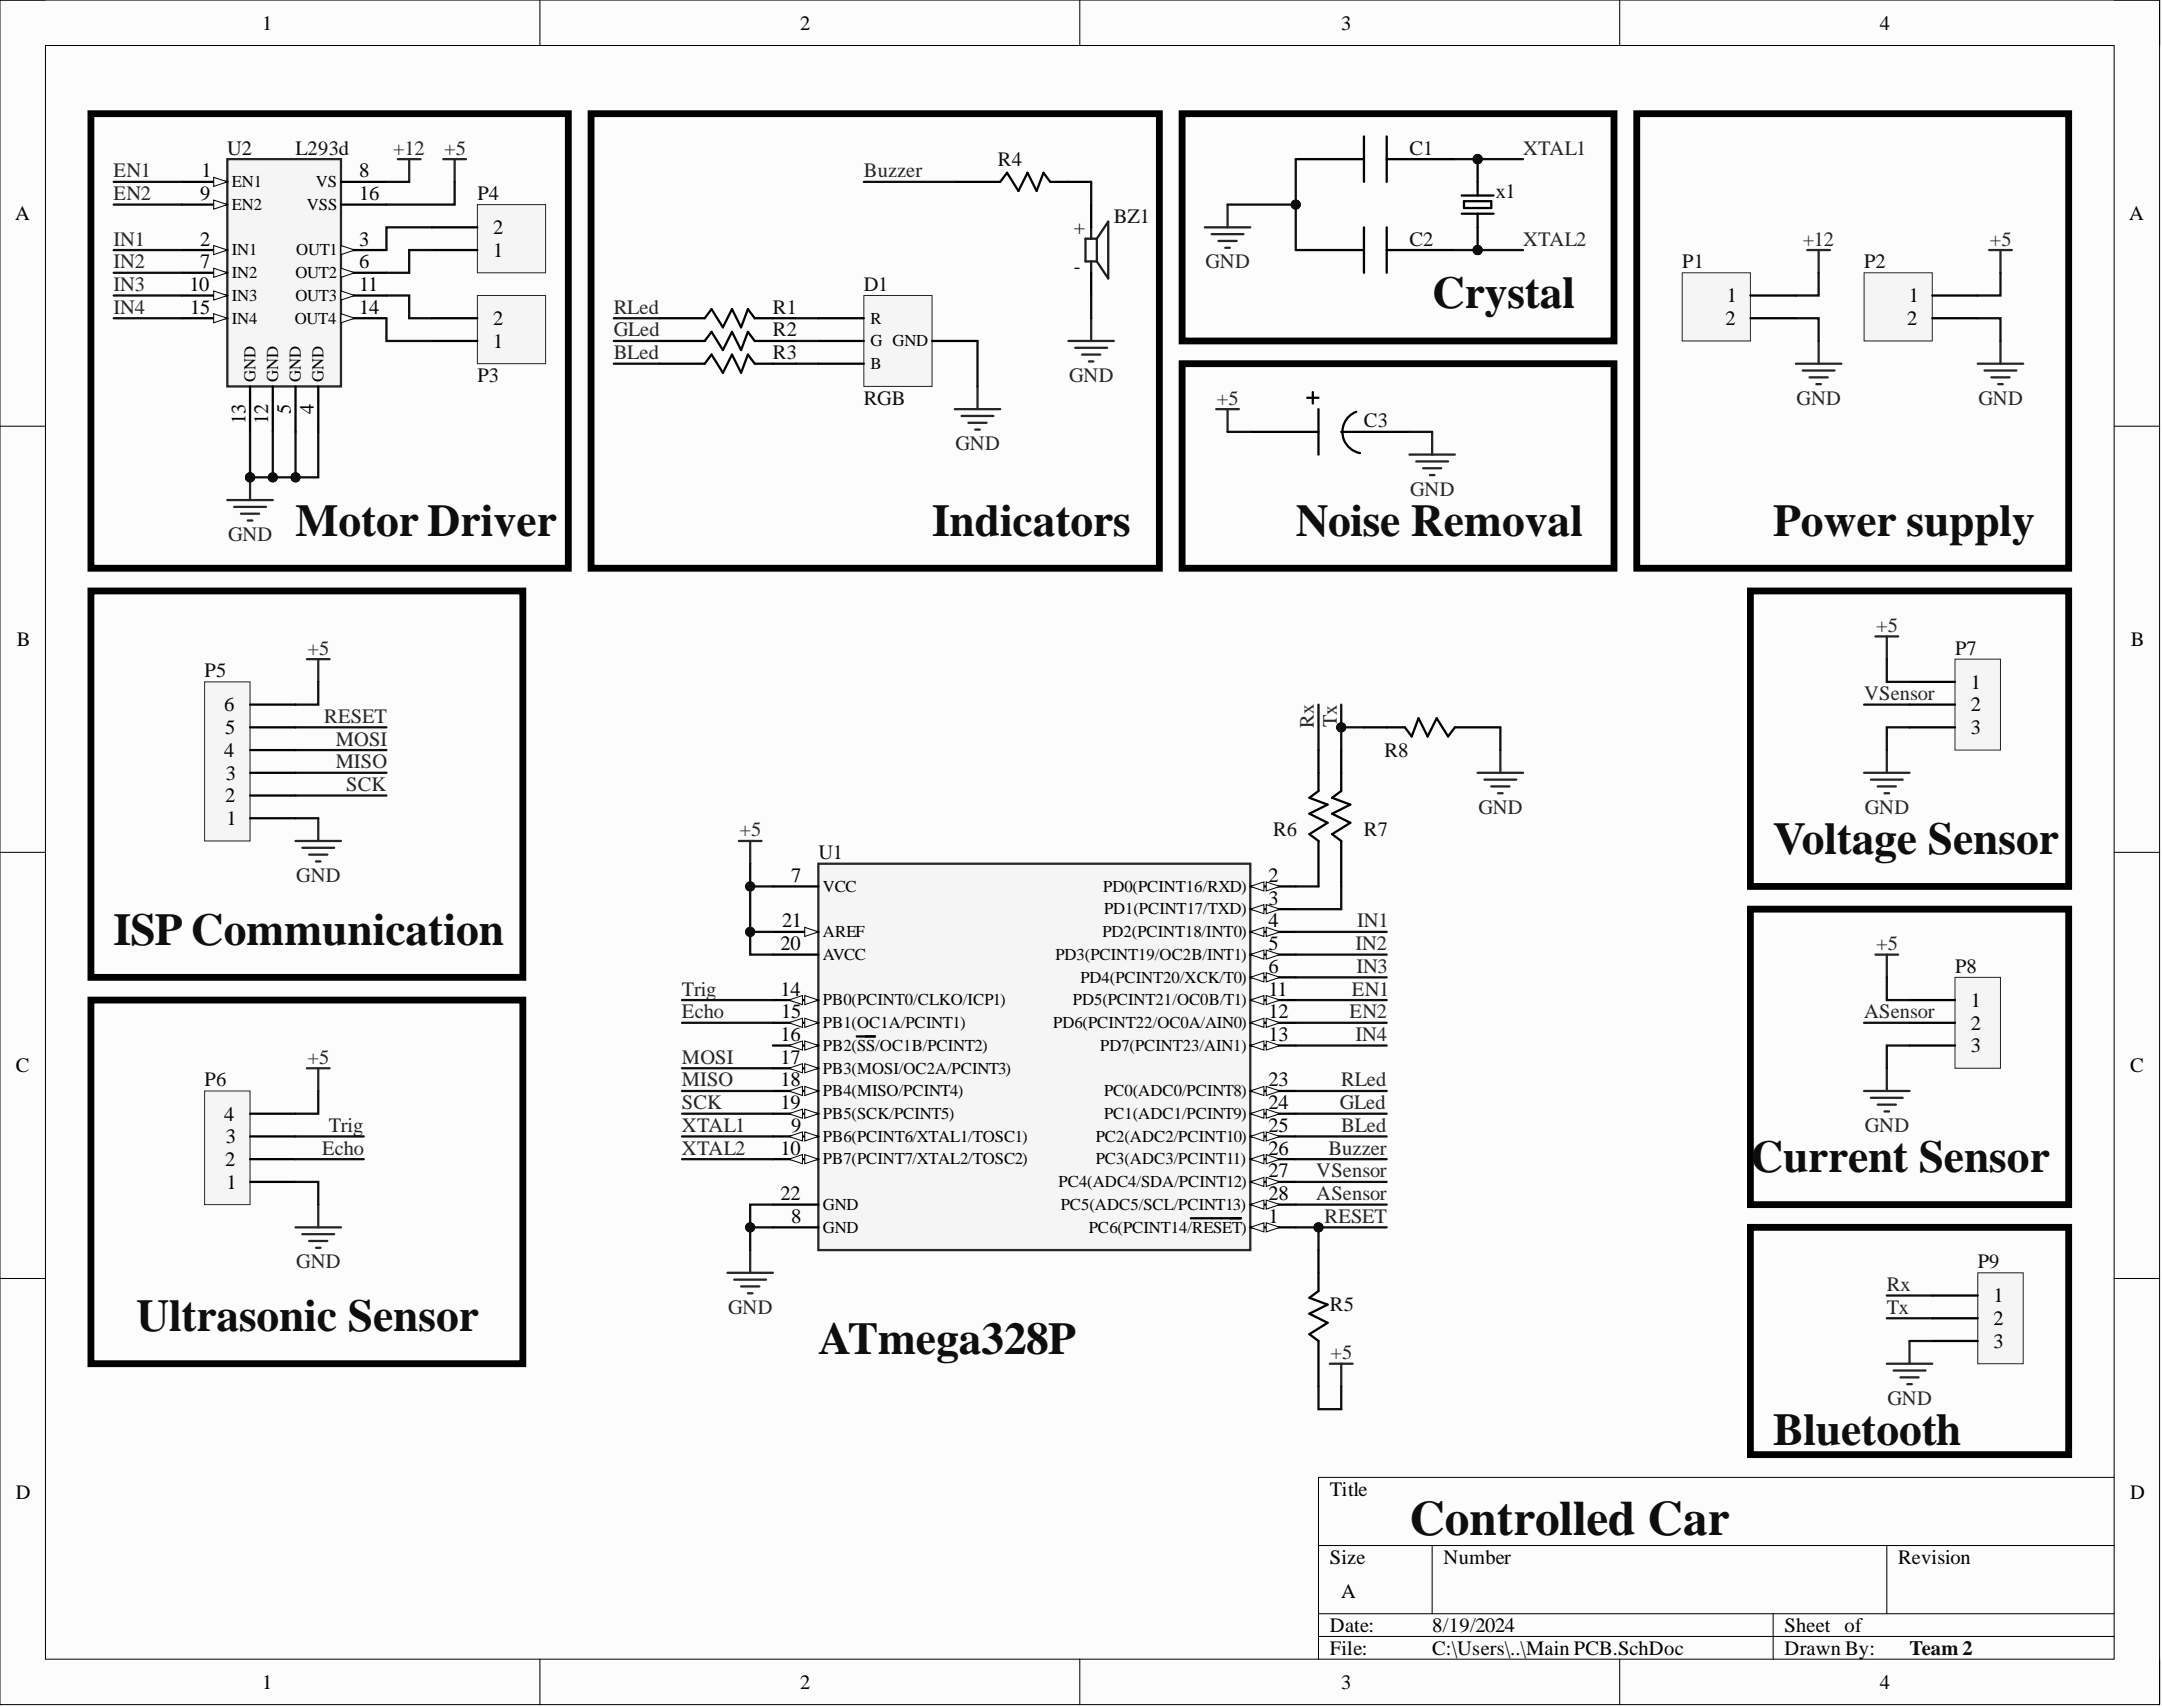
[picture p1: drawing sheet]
<svg xmlns="http://www.w3.org/2000/svg" width="241mm" height="190mm" viewBox="0 0 241 190" stroke-linecap="round" stroke-linejoin="round" font-family="sans-serif">
<defs><g id="words">
<text font-size="5.5" fill="#0e0e0e" x="157.3" y="171.3">Controlled Car</text>
<g font-size="5.1" fill="#0e0e0e">
<text x="159.8" y="34.4">Crystal</text>
<text x="33" y="59.8">Motor Driver</text>
<text x="104" y="59.8">Indicators</text>
<text x="144.6" y="59.8">Noise Removal</text>
<text x="197.9" y="59.8">Power supply</text>
<text x="197.9" y="95.3">Voltage Sensor</text>
<text x="12.7" y="105.4">ISP Communication</text>
<text x="195.4" y="130.8">Current Sensor</text>
<text x="15.2" y="148.6">Ultrasonic Sensor</text>
<text x="91.3" y="151.1">ATmega328P</text>
<text x="197.9" y="161.2">Bluetooth</text>
</g>
<g font-size="2.3">
<text x="29.3" y="3.3">1</text>
<text x="89.3" y="3.3">2</text>
<text x="149.7" y="3.3">3</text>
<text x="209.8" y="3.3">4</text>
<text x="22.3" y="22.3">9</text>
<text x="22.5" y="19.8">1</text>
<text x="40.1" y="19.8">8</text>
<text x="40.1" y="22.3">16</text>
<text x="1.7" y="24.5">A</text>
<text x="22.3" y="27.4">2</text>
<text x="22.3" y="29.9">7</text>
<text x="40.1" y="27.4">3</text>
<text x="40.1" y="29.9">6</text>
<text x="55.1" y="28.7">1</text>
<text x="55.1" y="26.1">2</text>
<text x="237.6" y="24.5">A</text>
<text x="21.1" y="32.5">10</text>
<text x="21.2" y="35">15</text>
<text x="40.1" y="32.5">11</text>
<text x="40.1" y="35">14</text>
<text x="192.7" y="33.7">1</text>
<text x="213" y="33.7">1</text>
<text x="55.1" y="38.8">1</text>
<text x="55.1" y="36.3">2</text>
<text x="192.6" y="36.3">2</text>
<text x="212.9" y="36.3">2</text>
<text x="27.4" y="47.3" transform="rotate(-90 27.4 47.3)">13</text>
<text x="29.9" y="47.4" transform="rotate(-90 29.9 47.4)">12</text>
<text x="32.5" y="46.2" transform="rotate(-90 32.5 46.2)">5</text>
<text x="35" y="46.3" transform="rotate(-90 35 46.3)">4</text>
<text x="1.9" y="72.1">B</text>
<text x="220" y="76.9">1</text>
<text x="237.8" y="72.1">B</text>
<text x="25" y="79.4">6</text>
<text x="25.1" y="81.9">5</text>
<text x="220" y="79.4">2</text>
<text x="220" y="81.9">3</text>
<text x="25" y="84.5">4</text>
<text x="25.1" y="89.5">2</text>
<text x="25.2" y="87">3</text>
<text x="25.3" y="92.1">1</text>
<text x="88.3" y="98.4">7</text>
<text x="141.6" y="98.4">2</text>
<text x="141.6" y="101">3</text>
<text x="87.1" y="106">20</text>
<text x="87.3" y="103.5">21</text>
<text x="141.6" y="103.5">4</text>
<text x="141.6" y="106">5</text>
<text x="87.1" y="111.1">14</text>
<text x="87.2" y="113.6">15</text>
<text x="141.6" y="108.6">6</text>
<text x="141.6" y="111.1">11</text>
<text x="141.6" y="113.6">12</text>
<text x="220" y="112.4">1</text>
<text x="1.8" y="119.6">C</text>
<text x="87.1" y="116.2">16</text>
<text x="87.1" y="118.7">17</text>
<text x="141.6" y="116.2">13</text>
<text x="220" y="114.9">2</text>
<text x="220" y="117.4">3</text>
<text x="237.7" y="119.6">C</text>
<text x="25" y="125.1">4</text>
<text x="87.1" y="121.2">18</text>
<text x="87.1" y="123.8">19</text>
<text x="141.6" y="121.2">23</text>
<text x="141.6" y="123.8">24</text>
<text x="25.1" y="130.1">2</text>
<text x="25.2" y="127.6">3</text>
<text x="87.1" y="128.9">10</text>
<text x="88.3" y="126.3">9</text>
<text x="141.6" y="126.3">25</text>
<text x="141.6" y="128.9">26</text>
<text x="141.6" y="131.4">27</text>
<text x="25.3" y="132.7">1</text>
<text x="87.1" y="133.9">22</text>
<text x="88.3" y="136.5">8</text>
<text x="141.6" y="136.5">1</text>
<text x="141.6" y="133.9">28</text>
<text x="222.5" y="145.3">1</text>
<text x="222.5" y="147.9">2</text>
<text x="222.5" y="150.4">3</text>
<text x="1.8" y="167.2">D</text>
<text x="148.4" y="166.9">Title</text>
<text x="237.7" y="167.2">D</text>
<text x="148.4" y="174.5">Size</text>
<text x="149.7" y="178.3">A</text>
<text x="161.1" y="174.5">Number</text>
<text x="211.9" y="174.5">Revision</text>
<text x="148.4" y="182.1">Date:</text>
<text x="148.4" y="184.7">File:</text>
<text x="159.8" y="182.1">8/19/2024</text>
<text x="159.8" y="184.7">C:\Users\..\Main PCB.SchDoc</text>
<text x="199.2" y="182.1">Sheet of</text>
<text x="199.2" y="184.7">Drawn By:</text>
<text x="29.3" y="188.5">1</text>
<text x="89.3" y="188.5">2</text>
<text x="149.7" y="188.5">3</text>
<text x="209.8" y="188.5">4</text>
</g>
<g font-size="2.3" fill="#0e0e0e">
<text x="25.4" y="17.3">U2</text>
<text x="33" y="17.3">L293d</text>
<text x="157.3" y="17.3">C1</text>
<text x="53.3" y="22.3">P4</text>
<text x="111.4" y="18.5">R4</text>
<text x="166.9" y="22.1">x1</text>
<text x="119.8" y="26.1">+</text>
<text x="124.3" y="24.9">BZ1</text>
<text x="157.3" y="27.4">C2</text>
<text x="187.8" y="29.9">P1</text>
<text x="208" y="29.9">P2</text>
<text x="86.3" y="35">R1</text>
<text x="96.4" y="32.5">D1</text>
<text x="119.8" y="30.4">-</text>
<text x="86.3" y="37.5">R2</text>
<text x="86.3" y="40.1">R3</text>
<text x="53.3" y="42.6">P3</text>
<text x="96.4" y="45.2">RGB</text>
<text x="152.2" y="47.7">C3</text>
<text x="22.8" y="75.6">P5</text>
<text x="218.2" y="73.1">P7</text>
<text x="154.5" y="84.5">R8</text>
<text x="91.3" y="95.9">U1</text>
<text x="142.1" y="93.3">R6</text>
<text x="152.2" y="93.3">R7</text>
<text x="218.2" y="108.6">P8</text>
<text x="22.8" y="121.2">P6</text>
<text x="220.7" y="141.5">P9</text>
<text x="148.4" y="146.4">R5</text>
<text x="213.1" y="184.7">Team 2</text>
</g>
<g font-size="2.3" fill="#262626">
<text x="43.9" y="17.3">+12</text>
<text x="49.6" y="17.3">+5</text>
<text x="170" y="17.3">XTAL1</text>
<text x="12.7" y="19.8">EN1</text>
<text x="12.7" y="22.3">EN2</text>
<text x="96.4" y="19.8">Buzzer</text>
<text x="12.7" y="27.4">IN1</text>
<text x="12.7" y="29.9">IN2</text>
<text x="134.6" y="29.9">GND</text>
<text x="170" y="27.4">XTAL2</text>
<text x="201.2" y="27.4">+12</text>
<text x="222.1" y="27.4">+5</text>
<text x="12.7" y="32.5">IN3</text>
<text x="12.7" y="35">IN4</text>
<text x="68.5" y="35">RLed</text>
<text x="68.5" y="37.5">GLed</text>
<text x="68.5" y="40.1">BLed</text>
<text x="119.3" y="42.6">GND</text>
<text x="135.8" y="45.2">+5</text>
<text x="200.5" y="45.2">GND</text>
<text x="220.8" y="45.2">GND</text>
<text x="106.6" y="50.2">GND</text>
<text x="157.4" y="55.3">GND</text>
<text x="25.5" y="60.4">GND</text>
<text x="209.4" y="70.5">+5</text>
<text x="34.3" y="73.1">+5</text>
<text x="36.2" y="80.7">RESET</text>
<text x="37.5" y="83.2">MOSI</text>
<text x="146.6" y="81.3" transform="rotate(-90 146.6 81.3)">Rx</text>
<text x="149.2" y="81.2" transform="rotate(-90 149.2 81.2)">Tx</text>
<text x="208" y="78.1">VSensor</text>
<text x="37.5" y="85.7">MISO</text>
<text x="38.6" y="88.3">SCK</text>
<text x="82.5" y="93.3">+5</text>
<text x="165" y="90.8">GND</text>
<text x="208.1" y="90.8">GND</text>
<text x="33.1" y="98.4">GND</text>
<text x="151.3" y="106">IN2</text>
<text x="151.5" y="103.5">IN1</text>
<text x="209.4" y="106">+5</text>
<text x="76.1" y="111.1">Trig</text>
<text x="76.1" y="113.6">Echo</text>
<text x="150.6" y="113.6">EN2</text>
<text x="150.9" y="111.1">EN1</text>
<text x="151.4" y="108.6">IN3</text>
<text x="208" y="113.6">ASensor</text>
<text x="34.3" y="118.7">+5</text>
<text x="76.1" y="118.7">MOSI</text>
<text x="151.3" y="116.2">IN4</text>
<text x="76.1" y="121.2">MISO</text>
<text x="76.1" y="123.8">SCK</text>
<text x="149.5" y="123.8">GLed</text>
<text x="149.7" y="121.2">RLed</text>
<text x="35.9" y="128.9">Echo</text>
<text x="36.7" y="126.3">Trig</text>
<text x="76.1" y="126.3">XTAL1</text>
<text x="76.1" y="128.9">XTAL2</text>
<text x="146.9" y="131.4">VSensor</text>
<text x="148.3" y="128.9">Buzzer</text>
<text x="149.7" y="126.3">BLed</text>
<text x="208.1" y="126.3">GND</text>
<text x="146.9" y="133.9">ASensor</text>
<text x="147.8" y="136.5">RESET</text>
<text x="33.1" y="141.5">GND</text>
<text x="81.3" y="146.6">GND</text>
<text x="210.6" y="144.1">Rx</text>
<text x="210.6" y="146.6">Tx</text>
<text x="148.5" y="151.7">+5</text>
<text x="210.7" y="156.8">GND</text>
</g>
<g font-size="1.9">
<text x="25.9" y="20.9">EN1</text>
<text x="25.9" y="23.4">EN2</text>
<text x="34.3" y="23.4">VSS</text>
<text x="35.3" y="20.9">VS</text>
<text x="25.9" y="28.5">IN1</text>
<text x="33.1" y="28.5">OUT1</text>
<text x="25.9" y="31">IN2</text>
<text x="25.9" y="33.6">IN3</text>
<text x="33" y="31">OUT2</text>
<text x="33" y="33.6">OUT3</text>
<text x="25.9" y="36.1">IN4</text>
<text x="32.9" y="36.1">OUT4</text>
<text x="97.2" y="36.1">R</text>
<text x="97.2" y="38.6">G GND</text>
<text x="97.2" y="41.2">B</text>
<text x="28.5" y="42.6" transform="rotate(-90 28.5 42.6)">GND</text>
<text x="31" y="42.6" transform="rotate(-90 31 42.6)">GND</text>
<text x="33.6" y="42.6" transform="rotate(-90 33.6 42.6)">GND</text>
<text x="36.1" y="42.6" transform="rotate(-90 36.1 42.6)">GND</text>
<text x="91.8" y="99.5">VCC</text>
<text x="123.1" y="99.5">PD0(PCINT16/RXD)</text>
<text x="91.8" y="104.6">AREF</text>
<text x="91.8" y="107.1">AVCC</text>
<text x="117.8" y="107.1">PD3(PCINT19/OC2B/INT1)</text>
<text x="123.1" y="104.6">PD2(PCINT18/INT0)</text>
<text x="123.2" y="102.1">PD1(PCINT17/TXD)</text>
<text x="91.8" y="112.2">PB0(PCINT0/CLKO/ICP1)</text>
<text x="119.8" y="112.2">PD5(PCINT21/OC0B/T1)</text>
<text x="120.6" y="109.7">PD4(PCINT20/XCK/T0)</text>
<text x="91.8" y="114.7">PB1(OC1A/PCINT1)</text>
<text x="91.8" y="117.3">PB2(SS/OC1B/PCINT2)</text>
<text x="91.8" y="119.8">PB3(MOSI/OC2A/PCINT3)</text>
<text x="117.6" y="114.7">PD6(PCINT22/OC0A/AIN0)</text>
<text x="122.8" y="117.3">PD7(PCINT23/AIN1)</text>
<text x="91.8" y="122.3">PB4(MISO/PCINT4)</text>
<text x="91.8" y="124.9">PB5(SCK/PCINT5)</text>
<text x="123.2" y="122.3">PC0(ADC0/PCINT8)</text>
<text x="123.2" y="124.9">PC1(ADC1/PCINT9)</text>
<text x="91.8" y="127.4">PB6(PCINT6/XTAL1/TOSC1)</text>
<text x="91.8" y="130">PB7(PCINT7/XTAL2/TOSC2)</text>
<text x="122.3" y="127.4">PC2(ADC2/PCINT10)</text>
<text x="122.3" y="130">PC3(ADC3/PCINT11)</text>
<text x="91.8" y="137.6">GND</text>
<text x="91.8" y="135">GND</text>
<text x="118.1" y="132.5">PC4(ADC4/SDA/PCINT12)</text>
<text x="118.4" y="135">PC5(ADC5/SCL/PCINT13)</text>
<text x="121.5" y="137.6">PC6(PCINT14/RESET)</text>
</g>
</g></defs>
<path d="M0 0h241v190.2h-241z" fill-rule="evenodd" fill="#fcfcfc"/>
<path d="M0 0h241v190.2h-241z" fill="none" stroke="#000" stroke-width=".11"/>
<path d="M5.1 5.1h230.9v180.1h-230.9z" fill-rule="evenodd" fill="#fcfcfc"/>
<g fill="none" stroke="#000" stroke-width=".11">
<path d="M0 0h5.1M5.1 5.1h230.9v180.1h-230.9zM60.3 0v5.1M120.5 0v5.1M180.8 0v5.1M236 0h5v5.1M0 47.6h5.1M236 47.6h5M0 95.1h5.1M236 95.1h5M0 142.7h5.1M236 142.7h5"/>
<path d="M147.2 172.5h88.8M159.8 172.5v7.6M210.6 172.5v7.6M236 164.9h-88.8v20.3M60.3 185.2v5M120.5 185.2v5M147.2 180.1h88.8M147.2 182.6h88.8M180.8 185.2v5M197.9 180.1v5.1M241 185.2v5"/>
</g>
<path d="M25.4 17.8h12.7v25.3h-12.7z" fill-rule="evenodd" fill="#f5f5f5"/>
<path d="M25.4 17.8h12.7v25.3h-12.7z" fill="none" stroke="#262626" stroke-width=".25"/>
<path d="M20.3 20.3h5.1" fill="none" stroke="#000" stroke-width=".25"/>
<path d="M23.8 19.8l1.6 .5-1.6 .5z" fill="#fbfbfb"/>
<path d="M23.8 19.8l1.6 .5-1.6 .5z" fill="none" stroke="#000" stroke-width=".11"/>
<path d="M20.3 22.8h5.1" fill="none" stroke="#000" stroke-width=".25"/>
<path d="M23.8 22.3l1.6 .5-1.6 .5z" fill="#fbfbfb"/>
<path d="M23.8 22.3l1.6 .5-1.6 .5z" fill="none" stroke="#000" stroke-width=".11"/>
<path d="M20.3 27.9h5.1" fill="none" stroke="#000" stroke-width=".25"/>
<path d="M23.8 27.4l1.6 .5-1.6 .5z" fill="#fbfbfb"/>
<path d="M23.8 27.4l1.6 .5-1.6 .5z" fill="none" stroke="#000" stroke-width=".11"/>
<path d="M20.3 30.4h5.1" fill="none" stroke="#000" stroke-width=".25"/>
<path d="M23.8 29.9l1.6 .5-1.6 .5z" fill="#fbfbfb"/>
<path d="M23.8 29.9l1.6 .5-1.6 .5z" fill="none" stroke="#000" stroke-width=".11"/>
<path d="M20.3 33h5.1" fill="none" stroke="#000" stroke-width=".25"/>
<path d="M23.8 32.5l1.6 .5-1.6 .5z" fill="#fbfbfb"/>
<path d="M23.8 32.5l1.6 .5-1.6 .5z" fill="none" stroke="#000" stroke-width=".11"/>
<path d="M20.3 35.5h5.1" fill="none" stroke="#000" stroke-width=".25"/>
<path d="M23.8 35l1.6 .5-1.6 .5z" fill="#fbfbfb"/>
<path d="M23.8 35l1.6 .5-1.6 .5z" fill="none" stroke="#000" stroke-width=".11"/>
<path d="M38.1 20.3h5M38.1 22.8h5M38.1 27.9h5" fill="none" stroke="#000" stroke-width=".25"/>
<path d="M38.1 27.4l1.5 .5-1.5 .5z" fill="#fbfbfb"/>
<path d="M38.1 27.4l1.5 .5-1.5 .5z" fill="none" stroke="#000" stroke-width=".11"/>
<path d="M38.1 30.4h5" fill="none" stroke="#000" stroke-width=".25"/>
<path d="M38.1 29.9l1.5 .5-1.5 .5z" fill="#fbfbfb"/>
<path d="M38.1 29.9l1.5 .5-1.5 .5z" fill="none" stroke="#000" stroke-width=".11"/>
<path d="M38.1 33h5" fill="none" stroke="#000" stroke-width=".25"/>
<path d="M38.1 32.5l1.5 .5-1.5 .5z" fill="#fbfbfb"/>
<path d="M38.1 32.5l1.5 .5-1.5 .5z" fill="none" stroke="#000" stroke-width=".11"/>
<path d="M38.1 35.5h5" fill="none" stroke="#000" stroke-width=".25"/>
<path d="M38.1 35l1.5 .5-1.5 .5z" fill="#fbfbfb"/>
<path d="M38.1 35l1.5 .5-1.5 .5z" fill="none" stroke="#000" stroke-width=".11"/>
<path d="M27.9 43.1v5.1M30.4 43.1v5.1M33 43.1v5.1M35.5 43.1v5.1" fill="none" stroke="#000" stroke-width=".25"/>
<path d="M96.4 33h7.6v10.1h-7.6z" fill-rule="evenodd" fill="#f5f5f5"/>
<path d="M96.4 33h7.6v10.1h-7.6z" fill="none" stroke="#262626" stroke-width=".11"/>
<path d="M91.3 35.5h5.1M91.3 38.1h5.1M104 38.1h5.1M121.8 22.8v2.6M121.8 30.4v2.6M91.3 40.6h5.1" fill="none" stroke="#000" stroke-width=".25"/>
<path d="M121.8 25.4v1.2M121.8 29.2v1.2M122.4 26.6h-1.2v2.6h1.2M122.4 26.6v2.6M122.4 26.6l1.3-1.9v6.4l-1.3-1.9" fill="none" stroke="#1c1c1c" stroke-width=".25"/>
<circle cx="164.9" cy="27.9" r=".51" fill="#0e0e0e"/>
<circle cx="164.9" cy="27.9" r=".51" fill="none" stroke="#0e0e0e" stroke-width=".11"/>
<circle cx="164.9" cy="17.8" r=".51" fill="#0e0e0e"/>
<circle cx="164.9" cy="17.8" r=".51" fill="none" stroke="#0e0e0e" stroke-width=".11"/>
<path d="M163.1 21.8h3.6M163.1 23.8h3.6M163.4 22.5h3v.7h-3zM164.9 20.3v1.5M164.9 23.8v4.1" fill="none" stroke="#000" stroke-width=".25"/>
<circle cx="164.9" cy="27.9" r=".51" fill="#0e0e0e"/>
<circle cx="164.9" cy="27.9" r=".51" fill="none" stroke="#0e0e0e" stroke-width=".11"/>
<path d="M164.9 17.8v2.5" fill="none" stroke="#000" stroke-width=".25"/>
<circle cx="164.9" cy="17.8" r=".51" fill="#0e0e0e"/>
<circle cx="164.9" cy="17.8" r=".51" fill="none" stroke="#0e0e0e" stroke-width=".11"/>
<path d="M187.8 30.4h7.6v7.7h-7.6z" fill-rule="evenodd" fill="#f5f5f5"/>
<path d="M187.8 30.4h7.6v7.7h-7.6z" fill="none" stroke="#262626" stroke-width=".11"/>
<path d="M195.4 33h5M195.4 35.5h5M139.5 48.2h7.7M145.9 44.4h1.3M146.5 43.8v1.2M147.2 45.7v5M149.7 48.2h7.6M151.4 46a2.41 2.41 0 0 0-1.6 2.4 2.41 2.41 0 0 0 2 2.2M147.2 139.5v4.6l-1.1 .7 2.1 .8-2.1 1 2.1 1-2.1 1.3 1.1 .8v5" fill="none" stroke="#000" stroke-width=".25"/>
<path d="M208 30.4h7.7v7.7h-7.7z" fill-rule="evenodd" fill="#f5f5f5"/>
<path d="M208 30.4h7.7v7.7h-7.7z" fill="none" stroke="#262626" stroke-width=".11"/>
<path d="M215.7 33h5M215.7 35.5h5" fill="none" stroke="#000" stroke-width=".25"/>
<g fill="none" stroke="#262626" stroke-width=".25">
<path d="M201.7 27.9h2.5M203 27.9v2.5M203 38.1v2.5M222 27.9h2.5M223.3 27.9v2.5M223.3 38.1v2.5M200.4 40.6h5.1M201.2 41.3h3.6M202 42.1h2M202.7 42.9h.5M220.7 40.6h5.1M221.5 41.3h3.5"/>
<path d="M222.3 42.1h2M223 42.9h.5"/>
</g>
<path d="M53.3 22.8h7.6v7.6h-7.6z" fill-rule="evenodd" fill="#f5f5f5"/>
<path d="M53.3 22.8h7.6v7.6h-7.6z" fill="none" stroke="#262626" stroke-width=".11"/>
<path d="M48.2 27.9h5.1M48.2 25.4h5.1" fill="none" stroke="#000" stroke-width=".25"/>
<path d="M53.3 33h7.6v7.6h-7.6z" fill-rule="evenodd" fill="#f5f5f5"/>
<path d="M53.3 33h7.6v7.6h-7.6z" fill="none" stroke="#262626" stroke-width=".11"/>
<path d="M48.2 38.1h5.1M48.2 35.5h5.1" fill="none" stroke="#000" stroke-width=".25"/>
<path d="M25.4 55.8h5M26.1 56.6h3.6M26.9 57.3h2M27.7 58.1h.5M27.9 53.3v2.5" fill="none" stroke="#262626" stroke-width=".25"/>
<circle cx="27.9" cy="53.3" r=".51" fill="#0e0e0e"/>
<circle cx="27.9" cy="53.3" r=".51" fill="none" stroke="#0e0e0e" stroke-width=".11"/>
<g fill="none" stroke="#262626" stroke-width=".25">
<path d="M44.4 17.8h2.5M45.7 17.8v2.5M49.5 17.8h2.5M50.7 17.8v2.5M119.2 38.1h5.1M120 38.8h3.6M120.8 39.6h2M121.8 35.5v2.6M106.6 45.7h5M107.3 46.4h3.6M108.1 47.2h2M108.8 47.9h.6"/>
<path d="M109.1 43.1v2.6M121.5 40.3h.5"/>
</g>
<path d="M73.6 35.5h5.1l.7-1 1.3 2 1-2 1 2 .8-2 .7 1h4.6M73.6 38.1h5.1l.7-1.1 1.3 2.1 1-2.1 1 2.1 .8-2.1 .7 1.1h4.6M106.6 20.3h5l.8-1 1.3 2 1-2 1 2 .8-2 .7 1h4.6M73.6 40.6h5.1l.7-1 1.3 2 1-2 1 2 .8-2 .7 1h4.6" fill="none" stroke="#000" stroke-width=".25"/>
<path d="M91.3 96.4h48.2v43.1h-48.2z" fill-rule="evenodd" fill="#f5f5f5"/>
<path d="M91.3 96.4h48.2v43.1h-48.2z" fill="none" stroke="#262626" stroke-width=".25"/>
<path d="M86.3 104h5" fill="none" stroke="#000" stroke-width=".25"/>
<path d="M89.8 103.5l1.5 .5-1.5 .5z" fill="#fbfbfb"/>
<path d="M89.8 103.5l1.5 .5-1.5 .5z" fill="none" stroke="#000" stroke-width=".11"/>
<path d="M139.5 137h5.1" fill="none" stroke="#000" stroke-width=".25"/>
<path d="M139.5 137l1.6-.5v1z" fill="#fbfbfb"/>
<path d="M139.5 137l1.6-.5v1z" fill="none" stroke="#000" stroke-width=".11"/>
<path d="M141.3 136.5l1.5 .5-1.5 .5z" fill="#fbfbfb"/>
<path d="M141.3 136.5l1.5 .5-1.5 .5z" fill="none" stroke="#000" stroke-width=".11"/>
<path d="M86.3 111.6h5M132.9 136h5.6" fill="none" stroke="#000" stroke-width=".25"/>
<path d="M89.8 111.1l1.5 .5-1.5 .5z" fill="#fbfbfb"/>
<path d="M89.8 111.1l1.5 .5-1.5 .5z" fill="none" stroke="#000" stroke-width=".11"/>
<path d="M88 111.6l1.6-.5v1z" fill="#fbfbfb"/>
<path d="M88 111.6l1.6-.5v1z" fill="none" stroke="#000" stroke-width=".11"/>
<path d="M86.3 114.1h5" fill="none" stroke="#000" stroke-width=".25"/>
<path d="M89.8 113.6l1.5 .5-1.5 .6z" fill="#fbfbfb"/>
<path d="M89.8 113.6l1.5 .5-1.5 .6z" fill="none" stroke="#000" stroke-width=".11"/>
<path d="M88 114.1l1.6-.5v1.1z" fill="#fbfbfb"/>
<path d="M88 114.1l1.6-.5v1.1z" fill="none" stroke="#000" stroke-width=".11"/>
<path d="M86.3 116.7h5" fill="none" stroke="#000" stroke-width=".25"/>
<path d="M89.8 116.2l1.5 .5-1.5 .5z" fill="#fbfbfb"/>
<path d="M89.8 116.2l1.5 .5-1.5 .5z" fill="none" stroke="#000" stroke-width=".11"/>
<path d="M88 116.7l1.6-.5v1z" fill="#fbfbfb"/>
<path d="M88 116.7l1.6-.5v1z" fill="none" stroke="#000" stroke-width=".11"/>
<path d="M86.3 119.2h5M95.6 115.7h2.1" fill="none" stroke="#000" stroke-width=".25"/>
<path d="M89.8 118.7l1.5 .5-1.5 .5z" fill="#fbfbfb"/>
<path d="M89.8 118.7l1.5 .5-1.5 .5z" fill="none" stroke="#000" stroke-width=".11"/>
<path d="M88 119.2l1.6-.5v1z" fill="#fbfbfb"/>
<path d="M88 119.2l1.6-.5v1z" fill="none" stroke="#000" stroke-width=".11"/>
<path d="M86.3 121.8h5" fill="none" stroke="#000" stroke-width=".25"/>
<path d="M89.8 121.2l1.5 .6-1.5 .5z" fill="#fbfbfb"/>
<path d="M89.8 121.2l1.5 .6-1.5 .5z" fill="none" stroke="#000" stroke-width=".11"/>
<path d="M88 121.8l1.6-.6v1.1z" fill="#fbfbfb"/>
<path d="M88 121.8l1.6-.6v1.1z" fill="none" stroke="#000" stroke-width=".11"/>
<path d="M86.3 124.3h5" fill="none" stroke="#000" stroke-width=".25"/>
<path d="M89.8 123.8l1.5 .5-1.5 .5z" fill="#fbfbfb"/>
<path d="M89.8 123.8l1.5 .5-1.5 .5z" fill="none" stroke="#000" stroke-width=".11"/>
<path d="M88 124.3l1.6-.5v1z" fill="#fbfbfb"/>
<path d="M88 124.3l1.6-.5v1z" fill="none" stroke="#000" stroke-width=".11"/>
<path d="M86.3 126.8h5" fill="none" stroke="#000" stroke-width=".25"/>
<path d="M89.8 126.3l1.5 .5-1.5 .5z" fill="#fbfbfb"/>
<path d="M89.8 126.3l1.5 .5-1.5 .5z" fill="none" stroke="#000" stroke-width=".11"/>
<path d="M88 126.8l1.6-.5v1z" fill="#fbfbfb"/>
<path d="M88 126.8l1.6-.5v1z" fill="none" stroke="#000" stroke-width=".11"/>
<path d="M86.3 129.4h5" fill="none" stroke="#000" stroke-width=".25"/>
<path d="M89.8 128.9l1.5 .5-1.5 .5z" fill="#fbfbfb"/>
<path d="M89.8 128.9l1.5 .5-1.5 .5z" fill="none" stroke="#000" stroke-width=".11"/>
<path d="M88 129.4l1.6-.5v1z" fill="#fbfbfb"/>
<path d="M88 129.4l1.6-.5v1z" fill="none" stroke="#000" stroke-width=".11"/>
<path d="M86.3 98.9h5M86.3 106.5h5M139.5 121.8h5.1" fill="none" stroke="#000" stroke-width=".25"/>
<path d="M139.5 121.8l1.6-.6v1.1z" fill="#fbfbfb"/>
<path d="M139.5 121.8l1.6-.6v1.1z" fill="none" stroke="#000" stroke-width=".11"/>
<path d="M141.3 121.2l1.5 .6-1.5 .5z" fill="#fbfbfb"/>
<path d="M141.3 121.2l1.5 .6-1.5 .5z" fill="none" stroke="#000" stroke-width=".11"/>
<path d="M139.5 124.3h5.1" fill="none" stroke="#000" stroke-width=".25"/>
<path d="M139.5 124.3l1.6-.5v1z" fill="#fbfbfb"/>
<path d="M139.5 124.3l1.6-.5v1z" fill="none" stroke="#000" stroke-width=".11"/>
<path d="M141.3 123.8l1.5 .5-1.5 .5z" fill="#fbfbfb"/>
<path d="M141.3 123.8l1.5 .5-1.5 .5z" fill="none" stroke="#000" stroke-width=".11"/>
<path d="M139.5 126.8h5.1" fill="none" stroke="#000" stroke-width=".25"/>
<path d="M139.5 126.8l1.6-.5v1z" fill="#fbfbfb"/>
<path d="M139.5 126.8l1.6-.5v1z" fill="none" stroke="#000" stroke-width=".11"/>
<path d="M141.3 126.3l1.5 .5-1.5 .5z" fill="#fbfbfb"/>
<path d="M141.3 126.3l1.5 .5-1.5 .5z" fill="none" stroke="#000" stroke-width=".11"/>
<path d="M139.5 129.4h5.1" fill="none" stroke="#000" stroke-width=".25"/>
<path d="M139.5 129.4l1.6-.5v1z" fill="#fbfbfb"/>
<path d="M139.5 129.4l1.6-.5v1z" fill="none" stroke="#000" stroke-width=".11"/>
<path d="M141.3 128.9l1.5 .5-1.5 .5z" fill="#fbfbfb"/>
<path d="M141.3 128.9l1.5 .5-1.5 .5z" fill="none" stroke="#000" stroke-width=".11"/>
<path d="M139.5 131.9h5.1" fill="none" stroke="#000" stroke-width=".25"/>
<path d="M139.5 131.9l1.6-.5v1z" fill="#fbfbfb"/>
<path d="M139.5 131.9l1.6-.5v1z" fill="none" stroke="#000" stroke-width=".11"/>
<path d="M141.3 131.4l1.5 .5-1.5 .5z" fill="#fbfbfb"/>
<path d="M141.3 131.4l1.5 .5-1.5 .5z" fill="none" stroke="#000" stroke-width=".11"/>
<path d="M139.5 134.4h5.1" fill="none" stroke="#000" stroke-width=".25"/>
<path d="M139.5 134.4l1.6-.5v1z" fill="#fbfbfb"/>
<path d="M139.5 134.4l1.6-.5v1z" fill="none" stroke="#000" stroke-width=".11"/>
<path d="M141.3 133.9l1.5 .5-1.5 .5z" fill="#fbfbfb"/>
<path d="M141.3 133.9l1.5 .5-1.5 .5z" fill="none" stroke="#000" stroke-width=".11"/>
<path d="M139.5 98.9h5.1" fill="none" stroke="#000" stroke-width=".25"/>
<path d="M139.5 98.9l1.6-.5v1z" fill="#fbfbfb"/>
<path d="M139.5 98.9l1.6-.5v1z" fill="none" stroke="#000" stroke-width=".11"/>
<path d="M141.3 98.4l1.5 .5-1.5 .5z" fill="#fbfbfb"/>
<path d="M141.3 98.4l1.5 .5-1.5 .5z" fill="none" stroke="#000" stroke-width=".11"/>
<path d="M139.5 101.5h5.1" fill="none" stroke="#000" stroke-width=".25"/>
<path d="M139.5 101.5l1.6-.5v1z" fill="#fbfbfb"/>
<path d="M139.5 101.5l1.6-.5v1z" fill="none" stroke="#000" stroke-width=".11"/>
<path d="M141.3 101l1.5 .5-1.5 .5z" fill="#fbfbfb"/>
<path d="M141.3 101l1.5 .5-1.5 .5z" fill="none" stroke="#000" stroke-width=".11"/>
<path d="M139.5 104h5.1" fill="none" stroke="#000" stroke-width=".25"/>
<path d="M139.5 104l1.6-.5v1z" fill="#fbfbfb"/>
<path d="M139.5 104l1.6-.5v1z" fill="none" stroke="#000" stroke-width=".11"/>
<path d="M141.3 103.5l1.5 .5-1.5 .5z" fill="#fbfbfb"/>
<path d="M141.3 103.5l1.5 .5-1.5 .5z" fill="none" stroke="#000" stroke-width=".11"/>
<path d="M139.5 106.5h5.1" fill="none" stroke="#000" stroke-width=".25"/>
<path d="M139.5 106.5l1.6-.5v1z" fill="#fbfbfb"/>
<path d="M139.5 106.5l1.6-.5v1z" fill="none" stroke="#000" stroke-width=".11"/>
<path d="M141.3 106l1.5 .5-1.5 .5z" fill="#fbfbfb"/>
<path d="M141.3 106l1.5 .5-1.5 .5z" fill="none" stroke="#000" stroke-width=".11"/>
<path d="M139.5 109.1h5.1" fill="none" stroke="#000" stroke-width=".25"/>
<path d="M139.5 109.1l1.6-.5v1z" fill="#fbfbfb"/>
<path d="M139.5 109.1l1.6-.5v1z" fill="none" stroke="#000" stroke-width=".11"/>
<path d="M141.3 108.6l1.5 .5-1.5 .5z" fill="#fbfbfb"/>
<path d="M141.3 108.6l1.5 .5-1.5 .5z" fill="none" stroke="#000" stroke-width=".11"/>
<path d="M139.5 111.6h5.1" fill="none" stroke="#000" stroke-width=".25"/>
<path d="M139.5 111.6l1.6-.5v1z" fill="#fbfbfb"/>
<path d="M139.5 111.6l1.6-.5v1z" fill="none" stroke="#000" stroke-width=".11"/>
<path d="M141.3 111.1l1.5 .5-1.5 .5z" fill="#fbfbfb"/>
<path d="M141.3 111.1l1.5 .5-1.5 .5z" fill="none" stroke="#000" stroke-width=".11"/>
<path d="M139.5 114.1h5.1" fill="none" stroke="#000" stroke-width=".25"/>
<path d="M139.5 114.1l1.6-.5v1.1z" fill="#fbfbfb"/>
<path d="M139.5 114.1l1.6-.5v1.1z" fill="none" stroke="#000" stroke-width=".11"/>
<path d="M141.3 113.6l1.5 .5-1.5 .6z" fill="#fbfbfb"/>
<path d="M141.3 113.6l1.5 .5-1.5 .6z" fill="none" stroke="#000" stroke-width=".11"/>
<path d="M139.5 116.7h5.1" fill="none" stroke="#000" stroke-width=".25"/>
<path d="M139.5 116.7l1.6-.5v1z" fill="#fbfbfb"/>
<path d="M139.5 116.7l1.6-.5v1z" fill="none" stroke="#000" stroke-width=".11"/>
<path d="M141.3 116.2l1.5 .5-1.5 .5z" fill="#fbfbfb"/>
<path d="M141.3 116.2l1.5 .5-1.5 .5z" fill="none" stroke="#000" stroke-width=".11"/>
<g fill="none" stroke="#000" stroke-width=".25">
<path d="M144.6 17.8h7.6M152.2 15.2v5.1M154.8 15.2v5.1M154.8 17.8h7.6M144.6 27.9h7.6M152.2 25.4v5M154.8 25.4v5M154.8 27.9h7.6M147.2 83.7v4.6l-1.1 .7 2.1 .8-2.1 1 2.1 1-2.1 1.3 1.1 .8v5M149.7 83.7v4.6l-1 .7 2 .8-2 1 2 1-2 1.3 1 .8v5M152.2 81.2h4.6l.8 1 .7-2 1 2 1.1-2 1.2 2 .8-1h5.1M86.3 137h5"/>
<path d="M86.3 134.4h5"/>
</g>
<g fill="none" stroke="#262626" stroke-width=".25">
<path d="M134.5 25.4h5M135.2 26.1h3.6M136 26.9h2M136.8 27.7h.5M137 22.8v2.6M135.7 45.7h2.6M137 45.7v2.5M157.3 50.7h5.1M158.1 51.5h3.5M158.8 52.3h2.1M159.6 53h.5M159.8 48.2v2.5"/>
<path d="M82.5 93.9h2.5M83.7 93.9v2.5M164.9 86.2h5.1M165.7 87h3.5M166.4 87.8h2.1M167.2 88.5h.5M167.5 83.7v2.5M83.7 139.5v2.5M81.2 142h5.1M82 142.8h3.5M82.7 143.6h2M83.5 144.3h.5"/>
<path d="M148.4 152.2h2.6M149.7 152.2v2.5"/>
</g>
<path d="M10.1 12.7h53.3v50.7h-53.3zM66 12.7h63.4v50.7h-63.4zM131.9 12.7h48.2v25.4h-48.2zM182.7 12.7h48.2v50.7h-48.2zM131.9 40.6h48.2v22.8h-48.2z" fill="none" stroke="#000" stroke-width=".76"/>
<path d="M218.2 73.6h5.1v10.1h-5.1z" fill-rule="evenodd" fill="#f5f5f5"/>
<path d="M218.2 73.6h5.1v10.1h-5.1z" fill="none" stroke="#262626" stroke-width=".11"/>
<path d="M213.1 76.1h5.1M213.1 78.6h5.1M213.1 81.2h5.1" fill="none" stroke="#000" stroke-width=".25"/>
<path d="M22.8 121.8h5.1v12.6h-5.1z" fill-rule="evenodd" fill="#f5f5f5"/>
<path d="M22.8 121.8h5.1v12.6h-5.1z" fill="none" stroke="#262626" stroke-width=".11"/>
<path d="M27.9 131.9h5.1M27.9 129.4h5.1M27.9 126.8h5.1M27.9 124.3h5.1" fill="none" stroke="#000" stroke-width=".25"/>
<path d="M218.2 109.1h5.1v10.1h-5.1z" fill-rule="evenodd" fill="#f5f5f5"/>
<path d="M218.2 109.1h5.1v10.1h-5.1z" fill="none" stroke="#262626" stroke-width=".11"/>
<path d="M213.1 111.6h5.1M213.1 114.1h5.1M213.1 116.7h5.1" fill="none" stroke="#000" stroke-width=".25"/>
<g fill="none" stroke="#262626" stroke-width=".25">
<path d="M34.3 73.6h2.5M35.5 73.6v2.5M209.3 71h2.6M210.6 71v2.6M33 93.9h5.1M33.7 94.6h3.6M34.5 95.4h2M35.3 96.1h.5M35.5 91.3v2.6M208 86.2h5.1M208.8 87h3.6M209.6 87.8h2"/>
<path d="M210.3 88.5h.5M210.6 83.7v2.5M34.3 119.2h2.5M35.5 119.2v2.6M209.3 106.5h2.6M210.6 106.5v2.6M210.6 119.2v2.6M33 137h5.1M33.7 137.7h3.6M34.5 138.5h2M35.3 139.3h.5M35.5 134.4v2.6"/>
<path d="M208 121.8h5.1M208.8 122.5h3.6M209.6 123.3h2M210.3 124h.5"/>
</g>
<path d="M10.1 66h48.3v43.1h-48.3zM195.4 66h35.5v32.9h-35.5zM10.1 111.6h48.3v40.6h-48.3zM195.4 101.5h35.5v32.9h-35.5z" fill="none" stroke="#000" stroke-width=".76"/>
<path d="M220.7 142h5.1v10.2h-5.1z" fill-rule="evenodd" fill="#f5f5f5"/>
<path d="M220.7 142h5.1v10.2h-5.1z" fill="none" stroke="#262626" stroke-width=".11"/>
<path d="M215.7 144.6h5M215.7 147.1h5M215.7 149.7h5" fill="none" stroke="#000" stroke-width=".25"/>
<path d="M195.4 137h35.5v25.3h-35.5z" fill="none" stroke="#000" stroke-width=".76"/>
<path d="M210.6 152.2h5.1M211.3 153h3.6M212.1 153.7h2M212.9 154.5h.5M213.1 149.7v2.5" fill="none" stroke="#262626" stroke-width=".25"/>
<path d="M200.4 35.5h2.6v2.6M203 30.4v2.6h-2.6M220.7 35.5h2.6v2.6M223.3 30.4v2.6h-2.6M33 48.2v5.1h-5.1" fill="none" stroke="#0e0e0e" stroke-width=".25"/>
<circle cx="33" cy="53.3" r=".51" fill="#0e0e0e"/>
<circle cx="33" cy="53.3" r=".51" fill="none" stroke="#0e0e0e" stroke-width=".11"/>
<circle cx="30.4" cy="53.3" r=".51" fill="#0e0e0e"/>
<circle cx="30.4" cy="53.3" r=".51" fill="none" stroke="#0e0e0e" stroke-width=".11"/>
<circle cx="27.9" cy="53.3" r=".51" fill="#0e0e0e"/>
<circle cx="27.9" cy="53.3" r=".51" fill="none" stroke="#0e0e0e" stroke-width=".11"/>
<path d="M35.5 48.2v5.1h-2.5" fill="none" stroke="#0e0e0e" stroke-width=".25"/>
<circle cx="33" cy="53.3" r=".51" fill="#0e0e0e"/>
<circle cx="33" cy="53.3" r=".51" fill="none" stroke="#0e0e0e" stroke-width=".11"/>
<g fill="none" stroke="#0e0e0e" stroke-width=".25">
<path d="M12.7 20.3h7.6M12.7 22.8h7.6M12.7 27.9h7.6M12.7 30.4h7.6M12.7 33h7.6M12.7 35.5h7.6M43.1 35.5v2.6h5.1M43.1 33h2.6v2.5h2.5M43.1 20.3h2.6M48.2 25.4h-5.1v2.5M48.2 27.9h-2.5v2.5h-2.6M50.7 20.3v2.5h-7.6"/>
<path d="M68.5 35.5h5.1M68.5 38.1h5.1M88.8 35.5h2.5M88.8 38.1h2.5M96.4 20.3h10.2M109.1 38.1v5M121.8 20.3v2.5M121.8 33v2.5M68.5 40.6h5.1M88.8 40.6h2.5M76.1 111.6h10.2M76.1 114.1h10.2"/>
<path d="M76.1 119.2h10.2M144.6 111.6h10.2M144.6 114.1h10.2M144.6 116.7h10.2M144.6 109.1h10.2M144.6 106.5h10.2M144.6 104h10.2M76.1 121.8h10.2M76.1 124.3h10.2M76.1 126.8h10.2M76.1 129.4h10.2M144.6 121.8h10.2"/>
<path d="M144.6 124.3h10.2M144.6 126.8h10.2M144.6 129.4h10.2M144.6 134.4h10.2M144.6 131.9h10.2M147.2 137v2.5"/>
</g>
<circle cx="147.2" cy="137" r=".51" fill="#0e0e0e"/>
<circle cx="147.2" cy="137" r=".51" fill="none" stroke="#0e0e0e" stroke-width=".11"/>
<path d="M144.6 98.9h2.6M149.7 98.9v2.6h-5.1M149.7 81.2h2.5M167.5 81.2v2.5M147.2 154.7v2.6h2.5v-2.6" fill="none" stroke="#0e0e0e" stroke-width=".25"/>
<circle cx="149.7" cy="81.2" r=".51" fill="#0e0e0e"/>
<circle cx="149.7" cy="81.2" r=".51" fill="none" stroke="#0e0e0e" stroke-width=".11"/>
<path d="M162.4 17.8h7.6" fill="none" stroke="#0e0e0e" stroke-width=".25"/>
<circle cx="164.9" cy="17.8" r=".51" fill="#0e0e0e"/>
<circle cx="164.9" cy="17.8" r=".51" fill="none" stroke="#0e0e0e" stroke-width=".11"/>
<path d="M162.4 27.9h7.6" fill="none" stroke="#0e0e0e" stroke-width=".25"/>
<circle cx="164.9" cy="27.9" r=".51" fill="#0e0e0e"/>
<circle cx="164.9" cy="27.9" r=".51" fill="none" stroke="#0e0e0e" stroke-width=".11"/>
<path d="M137 22.8h7.6" fill="none" stroke="#0e0e0e" stroke-width=".25"/>
<circle cx="144.6" cy="22.8" r=".51" fill="#0e0e0e"/>
<circle cx="144.6" cy="22.8" r=".51" fill="none" stroke="#0e0e0e" stroke-width=".11"/>
<path d="M83.7 104h2.6" fill="none" stroke="#0e0e0e" stroke-width=".25"/>
<circle cx="83.7" cy="104" r=".51" fill="#0e0e0e"/>
<circle cx="83.7" cy="104" r=".51" fill="none" stroke="#0e0e0e" stroke-width=".11"/>
<path d="M83.7 98.9h2.6" fill="none" stroke="#0e0e0e" stroke-width=".25"/>
<circle cx="83.7" cy="98.9" r=".51" fill="#0e0e0e"/>
<circle cx="83.7" cy="98.9" r=".51" fill="none" stroke="#0e0e0e" stroke-width=".11"/>
<path d="M83.7 137h2.6" fill="none" stroke="#0e0e0e" stroke-width=".25"/>
<circle cx="83.7" cy="137" r=".51" fill="#0e0e0e"/>
<circle cx="83.7" cy="137" r=".51" fill="none" stroke="#0e0e0e" stroke-width=".11"/>
<path d="M144.6 17.8v10.1M137 48.2h2.5M157.3 48.2h2.5" fill="none" stroke="#0e0e0e" stroke-width=".25"/>
<circle cx="144.6" cy="22.8" r=".51" fill="#0e0e0e"/>
<circle cx="144.6" cy="22.8" r=".51" fill="none" stroke="#0e0e0e" stroke-width=".11"/>
<path d="M86.3 134.4h-2.6v5.1" fill="none" stroke="#0e0e0e" stroke-width=".25"/>
<circle cx="83.7" cy="137" r=".51" fill="#0e0e0e"/>
<circle cx="83.7" cy="137" r=".51" fill="none" stroke="#0e0e0e" stroke-width=".11"/>
<path d="M83.7 96.4v10.1h2.6" fill="none" stroke="#0e0e0e" stroke-width=".25"/>
<circle cx="83.7" cy="104" r=".51" fill="#0e0e0e"/>
<circle cx="83.7" cy="104" r=".51" fill="none" stroke="#0e0e0e" stroke-width=".11"/>
<circle cx="83.7" cy="98.9" r=".51" fill="#0e0e0e"/>
<circle cx="83.7" cy="98.9" r=".51" fill="none" stroke="#0e0e0e" stroke-width=".11"/>
<path d="M144.6 137h10.2" fill="none" stroke="#0e0e0e" stroke-width=".25"/>
<circle cx="147.2" cy="137" r=".51" fill="#0e0e0e"/>
<circle cx="147.2" cy="137" r=".51" fill="none" stroke="#0e0e0e" stroke-width=".11"/>
<path d="M149.7 78.6v5.1" fill="none" stroke="#0e0e0e" stroke-width=".25"/>
<circle cx="149.7" cy="81.2" r=".51" fill="#0e0e0e"/>
<circle cx="149.7" cy="81.2" r=".51" fill="none" stroke="#0e0e0e" stroke-width=".11"/>
<path d="M27.9 48.2v5.1" fill="none" stroke="#0e0e0e" stroke-width=".25"/>
<circle cx="27.9" cy="53.3" r=".51" fill="#0e0e0e"/>
<circle cx="27.9" cy="53.3" r=".51" fill="none" stroke="#0e0e0e" stroke-width=".11"/>
<path d="M30.4 48.2v5.1" fill="none" stroke="#0e0e0e" stroke-width=".25"/>
<circle cx="30.4" cy="53.3" r=".51" fill="#0e0e0e"/>
<circle cx="30.4" cy="53.3" r=".51" fill="none" stroke="#0e0e0e" stroke-width=".11"/>
<g fill="none" stroke="#0e0e0e" stroke-width=".25">
<path d="M35.5 76.1v2.5h-2.5M147.2 78.6v5.1M208 78.6h5.1M210.6 73.6v2.5h2.5M33 91.3h2.5M33 88.8h10.1M33 86.2h10.1M33 83.7h10.1M33 81.2h10.1M213.1 81.2h-2.5v2.5M208 114.1h5.1M210.6 109.1v2.5h2.5"/>
<path d="M213.1 116.7h-2.5v2.5M33 131.9h2.5v2.5M33 129.4h7.6M33 126.8h7.6M35.5 121.8v2.5h-2.5M210.6 144.6h5.1M210.6 147.1h5.1M213.1 149.7h2.6"/>
</g>
<path d="M22.8 76.1h5.1v17.8h-5.1z" fill-rule="evenodd" fill="#f5f5f5"/>
<path d="M22.8 76.1h5.1v17.8h-5.1z" fill="none" stroke="#262626" stroke-width=".11"/>
<path d="M27.9 78.6h5.1M27.9 91.3h5.1M27.9 88.8h5.1M27.9 86.2h5.1M27.9 83.7h5.1M27.9 81.2h5.1" fill="none" stroke="#000" stroke-width=".25"/>
<use href="#words"/>
</svg>
